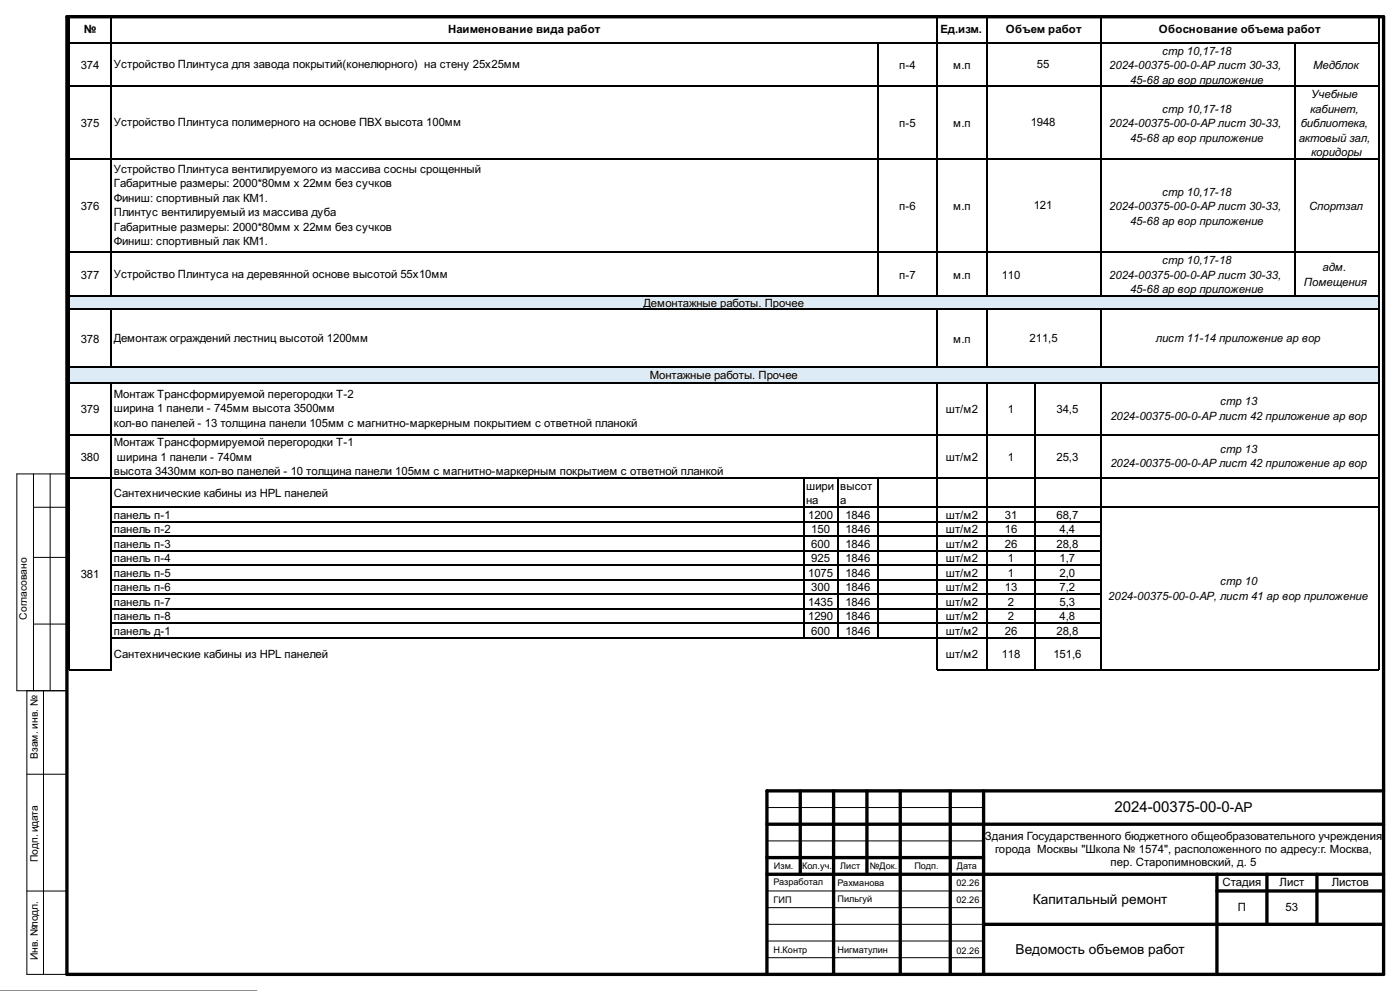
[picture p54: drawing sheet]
<svg xmlns="http://www.w3.org/2000/svg" width="420mm" height="297mm" viewBox="0 0 420 297" stroke-linecap="round" stroke-linejoin="round" font-family="sans-serif">
<defs><g id="words">
<text font-size="4.5" x="334.3" y="243.5">2024-00375-00-0-АР</text>
<g font-size="4.1">
<text x="309.9" y="270.8">Капитальный ремонт</text>
<text x="304.7" y="285.8">Ведомость объемов работ</text>
</g>
<g font-size="3.4">
<text x="25.1" y="9.9">№</text>
<text x="134.4" y="9.9">Наименование вида работ</text>
<text x="282.2" y="9.9">Ед.изм.</text>
<text x="301.8" y="9.9">Объем работ</text>
<text x="347.7" y="9.9">Обоснование объема работ</text>
<text x="348.6" y="16.5">стр 10,17-18</text>
<text x="24.2" y="20.8">374</text>
<text x="34.1" y="20.5">Устройство Плинтуса для завода покрытий(конелюрного) на стену 25х25мм</text>
<text x="269.8" y="20.8">п-4</text>
<text x="285.9" y="20.8">м.п</text>
<text x="311.1" y="20.5">55</text>
<text x="332.8" y="20.8">2024-00375-00-0-АР лист 30-33,</text>
<text x="394" y="20.8">Медблок</text>
<text x="339" y="25.1">45-68 ар вор приложение</text>
<text x="393.3" y="29.5">Учебные</text>
<text x="348.6" y="33.8">стр 10,17-18</text>
<text x="393" y="33.8">кабинет,</text>
<text x="24.2" y="38.2">375</text>
<text x="34.1" y="37.9">Устройство Плинтуса полимерного на основе ПВХ высота 100мм</text>
<text x="269.8" y="38.2">п-5</text>
<text x="285.9" y="38.2">м.п</text>
<text x="309.2" y="37.9">1948</text>
<text x="332.8" y="38.2">2024-00375-00-0-АР лист 30-33,</text>
<text x="390.2" y="38.2">библиотека,</text>
<text x="339" y="42.5">45-68 ар вор приложение</text>
<text x="389.6" y="42.5">актовый зал,</text>
<text x="393.3" y="46.9">коридоры</text>
<text x="34.1" y="51.8">Устройство Плинтуса вентилируемого из массива сосны срощенный</text>
<text x="34.1" y="56.2">Габаритные размеры: 2000*80мм х 22мм без сучков</text>
<text x="348.6" y="58.7">стр 10,17-18</text>
<text x="24.2" y="63">376</text>
<text x="34.1" y="60.5">Финиш: спортивный лак КМ1.</text>
<text x="34.1" y="64.9">Плинтус вентилируемый из массива дуба</text>
<text x="269.8" y="63">п-6</text>
<text x="285.9" y="63">м.п</text>
<text x="310.1" y="62.7">121</text>
<text x="332.8" y="63">2024-00375-00-0-АР лист 30-33,</text>
<text x="392.7" y="63">Спортзал</text>
<text x="34.1" y="69.2">Габаритные размеры: 2000*80мм х 22мм без сучков</text>
<text x="339" y="67.4">45-68 ар вор приложение</text>
<text x="34.1" y="73.6">Финиш: спортивный лак КМ1.</text>
<text x="24.2" y="83.5">377</text>
<text x="34.1" y="83.2">Устройство Плинтуса на деревянной основе высотой 55х10мм</text>
<text x="269.8" y="83.5">п-7</text>
<text x="285.9" y="83.5">м.п</text>
<text x="300.5" y="83.5">110</text>
<text x="332.8" y="83.5">2024-00375-00-0-АР лист 30-33,</text>
<text x="348.6" y="79.2">стр 10,17-18</text>
<text x="396.7" y="81.3">адм.</text>
<text x="339" y="87.9">45-68 ар вор приложение</text>
<text x="391.2" y="85.7">Помещения</text>
<text x="193.1" y="91.9">Демонтажные работы. Прочее</text>
<text x="24.2" y="102.8">378</text>
<text x="34.1" y="102.4">Демонтаж ограждений лестниц высотой 1200мм</text>
<text x="285.9" y="102.8">м.п</text>
<text x="308.9" y="102.4">211,5</text>
<text x="346.8" y="102.4">лист 11-14 приложение ар вор</text>
<text x="195" y="113.6">Монтажные работы. Прочее</text>
<text x="34.1" y="119.2">Монтаж Трансформируемой перегородки Т-2</text>
<text x="24.2" y="123.9">379</text>
<text x="34.1" y="123.6">ширина 1 панели - 745мм высота 3500мм</text>
<text x="283.7" y="123.9">шт/м2</text>
<text x="302.4" y="123.9">1</text>
<text x="317" y="123.9">34,5</text>
<text x="333.1" y="125.7">2024-00375-00-0-АР лист 42 приложение ар вор</text>
<text x="366" y="121.4">стр 13</text>
<text x="34.1" y="127.9">кол-во панелей - 13 толщина панели 105мм с магнитно-маркерным покрытием с ответной планокй</text>
<text x="34.1" y="133.8">Монтаж Трансформируемой перегородки Т-1</text>
<text x="366" y="135.7">стр 13</text>
<text x="24.2" y="138.1">380</text>
<text x="34.1" y="142.5">высота 3430мм кол-во панелей - 10 толщина панели 105мм с магнитно-маркерным покрытием с ответной планкой</text>
<text x="35.1" y="138.1">ширина 1 панели - 740мм</text>
<text x="283.7" y="138.1">шт/м2</text>
<text x="302.4" y="138.1">1</text>
<text x="317" y="138.1">25,3</text>
<text x="333.1" y="140">2024-00375-00-0-АР лист 42 приложение ар вор</text>
<text x="34.1" y="149">Сантехнические кабины из HPL панелей</text>
<text x="241.8" y="146.8">шири</text>
<text x="252.1" y="146.8">высот</text>
<text x="34.1" y="155.5">панель п-1</text>
<text x="241.8" y="151.2">на</text>
<text x="242.5" y="155.5">1200</text>
<text x="252.1" y="151.2">а</text>
<text x="253.6" y="155.5">1846</text>
<text x="283.7" y="155.5">шт/м2</text>
<text x="301.4" y="155.5">31</text>
<text x="317" y="155.5">68,7</text>
<text x="34.1" y="159.9">панель п-2</text>
<text x="243.4" y="159.9">150</text>
<text x="253.6" y="159.9">1846</text>
<text x="283.7" y="159.9">шт/м2</text>
<text x="301.4" y="159.9">16</text>
<text x="317.9" y="159.9">4,4</text>
<text x="34.1" y="164.2">панель п-3</text>
<text x="243.4" y="164.2">600</text>
<text x="253.6" y="164.2">1846</text>
<text x="283.7" y="164.2">шт/м2</text>
<text x="301.4" y="164.2">26</text>
<text x="317" y="164.2">28,8</text>
<text x="24.2" y="173.2">381</text>
<text x="34.1" y="168.6">панель п-4</text>
<text x="34.1" y="172.9">панель п-5</text>
<text x="242.5" y="172.9">1075</text>
<text x="243.4" y="168.6">925</text>
<text x="253.6" y="168.6">1846</text>
<text x="253.6" y="172.9">1846</text>
<text x="283.7" y="168.6">шт/м2</text>
<text x="283.7" y="172.9">шт/м2</text>
<text x="302.4" y="168.6">1</text>
<text x="302.4" y="172.9">1</text>
<text x="317.9" y="168.6">1,7</text>
<text x="317.9" y="172.9">2,0</text>
<text x="34.1" y="177.3">панель п-6</text>
<text x="243.4" y="177.3">300</text>
<text x="253.6" y="177.3">1846</text>
<text x="283.7" y="177.3">шт/м2</text>
<text x="301.4" y="177.3">13</text>
<text x="317.9" y="177.3">7,2</text>
<text x="332.5" y="179.7">2024-00375-00-0-АР, лист 41 ар вор приложение</text>
<text x="366" y="175.4">стр 10</text>
<text x="34.1" y="181.6">панель п-7</text>
<text x="34.1" y="186">панель п-8</text>
<text x="242.5" y="181.6">1435</text>
<text x="242.5" y="186">1290</text>
<text x="253.6" y="181.6">1846</text>
<text x="253.6" y="186">1846</text>
<text x="283.7" y="181.6">шт/м2</text>
<text x="283.7" y="186">шт/м2</text>
<text x="302.4" y="181.6">2</text>
<text x="302.4" y="186">2</text>
<text x="317.9" y="181.6">5,3</text>
<text x="317.9" y="186">4,8</text>
<text x="34.1" y="190.3">панель д-1</text>
<text x="243.4" y="190.3">600</text>
<text x="253.6" y="190.3">1846</text>
<text x="283.7" y="190.3">шт/м2</text>
<text x="301.4" y="190.3">26</text>
<text x="317" y="190.3">28,8</text>
<text x="34.1" y="197.1">Сантехнические кабины из HPL панелей</text>
<text x="283.7" y="197.1">шт/м2</text>
<text x="300.5" y="197.1">118</text>
<text x="316" y="197.1">151,6</text>
<text x="295.4" y="251.7">Здания Государственного бюджетного общеобразовательного учреждения</text>
<text x="298.5" y="255.6">города Москвы &quot;Школа № 1574&quot;, расположенного по адресу:г. Москва,</text>
<text x="333.2" y="259.6">пер. Старопимновский, д. 5</text>
<text x="366.7" y="265.6">Стадия</text>
<text x="383.9" y="265.6">Лист</text>
<text x="399.5" y="265.6">Листов</text>
<text x="371.3" y="273.1">П</text>
<text x="385.7" y="273.1">53</text>
</g>
<g font-size="3.1">
<text x="8.1" y="185.7" transform="rotate(-90 8.1 185.7)">Согласовано</text>
<text x="11.4" y="227.5" transform="rotate(-90 11.4 227.5)">Взам. инв. №</text>
<text x="11.4" y="258.3" transform="rotate(-90 11.4 258.3)">Подп. идата</text>
<text x="11.4" y="287.8" transform="rotate(-90 11.4 287.8)">Инв. №подл.</text>
</g>
<g font-size="2.7">
<text x="232.2" y="260.4">Изм.</text>
<text x="240.6" y="260.4">Кол.уч.</text>
<text x="252.1" y="260.4">Лист</text>
<text x="260.9" y="260.4">№Док.</text>
<text x="274.3" y="260.4">Подп.</text>
<text x="287" y="260.4">Дата</text>
<text x="232.1" y="265.2">Разработал</text>
<text x="251.3" y="265.5">Рахманова</text>
<text x="287" y="265.6">02.26</text>
<text x="232.1" y="270.5">ГИП</text>
<text x="251.3" y="270.4">Пильгуй</text>
<text x="287" y="270.7">02.26</text>
<text x="232.1" y="285.6">Н.Контр</text>
<text x="251.3" y="285.7">Нигматулин</text>
<text x="287" y="285.9">02.26</text>
</g>
<text font-size="1.4" fill="#fff" x="0" y="297">GSPublisherVersion 0.5.100.100</text>
</g></defs>
<path d="M20.6 4.7v8.3M20.8 4.8h393M20.8 12.9h393M33.4 5v8M281.1 5v8M296 5v8M330.2 5v8M413.7 5v8" fill="none" stroke="#000" stroke-width=".31"/>
<g fill="#ddebf7">
<path d="M20.7 88.5h393.1v4.3h-393.1z"/>
<path d="M20.7 109.9h393.1v5h-393.1z"/>
</g>
<g fill="none" stroke="#000" stroke-width=".31">
<path d="M20.6 12.7v188.2M20.8 12.9h12.4M33.4 12.7v34.8M33.5 12.9h229.8M263.4 12.7v62.7M263.6 12.9h150.2M281.1 13v62.4M296 13v75.8M330.2 13v75.8M388.5 13v75.8M413.7 13v187.9M20.8 25.9h12.4"/>
<path d="M33.5 25.9h229.8M263.6 25.9h150.2M20.8 47.7h393M33.4 47.8v40.7M20.8 75.6h12.4M33.5 75.6h380.3M263.4 75.7v12.8M281.1 75.7v12.8M20.8 88.6h393M20.8 92.7h393M33.4 92.8v17.4M281.1 92.8v17.4"/>
<path d="M296 92.8v17.4M330.2 92.8v17.4M20.8 110.1h393M20.8 114.7h393M33.4 114.9v15.2M281.1 114.9v15.2M296 114.9v86M310.6 114.9v86M330.2 114.9v86M20.8 130.2h393M33.4 130.4v12.7M281.1 130.4v70.5"/>
<path d="M20.8 143.3h260.2M33.4 143.4v57.5M33.5 152h380.3M33.5 156.3h296.8M241.1 143.4v47.8M251.3 143.4v47.8M263.4 143.4v47.8M281.3 143.3h132.5M33.5 160.7h296.8M33.5 165h296.8M33.5 169.3h296.8M33.5 173.7h296.8"/>
<path d="M33.5 178h296.8M33.5 182.4h296.8M33.5 186.7h296.8M33.5 191.1h296.8M20.8 200.7h12.7M281.3 200.7h132.5"/>
</g>
<g fill="none" stroke="#000" stroke-width=".3">
<path d="M10 142v65M10 152h10.1M15 142v65M10 167.1h10.1M10 187h10.1M8.1 207v85h14.1M13.1 207v85M20.1 207h-15v-65h15v150M8.1 232h12M230.1 242h65M230.1 252h65M8.1 267h12"/>
<path d="M230.1 267h65M230.1 277h65M230.1 272h65M.1 297h77M230.1 287h65M230.1 282h65"/>
</g>
<g fill="none" stroke="#000" stroke-width="1">
<path d="M20.1 5h395v287h-395zM240.1 237v25M250.1 237v55M260.1 237v25M270.1 237v55M285.1 237v55M295.1 237v55M415.1 237h-185v55M230.1 247h185M230.1 257h65M230.1 262h185M295.1 277h120"/>
<path d="M365.1 262v30M365.1 267h50M380.1 262v15M395.1 262v15"/>
</g>
<use href="#words"/>
</svg>
